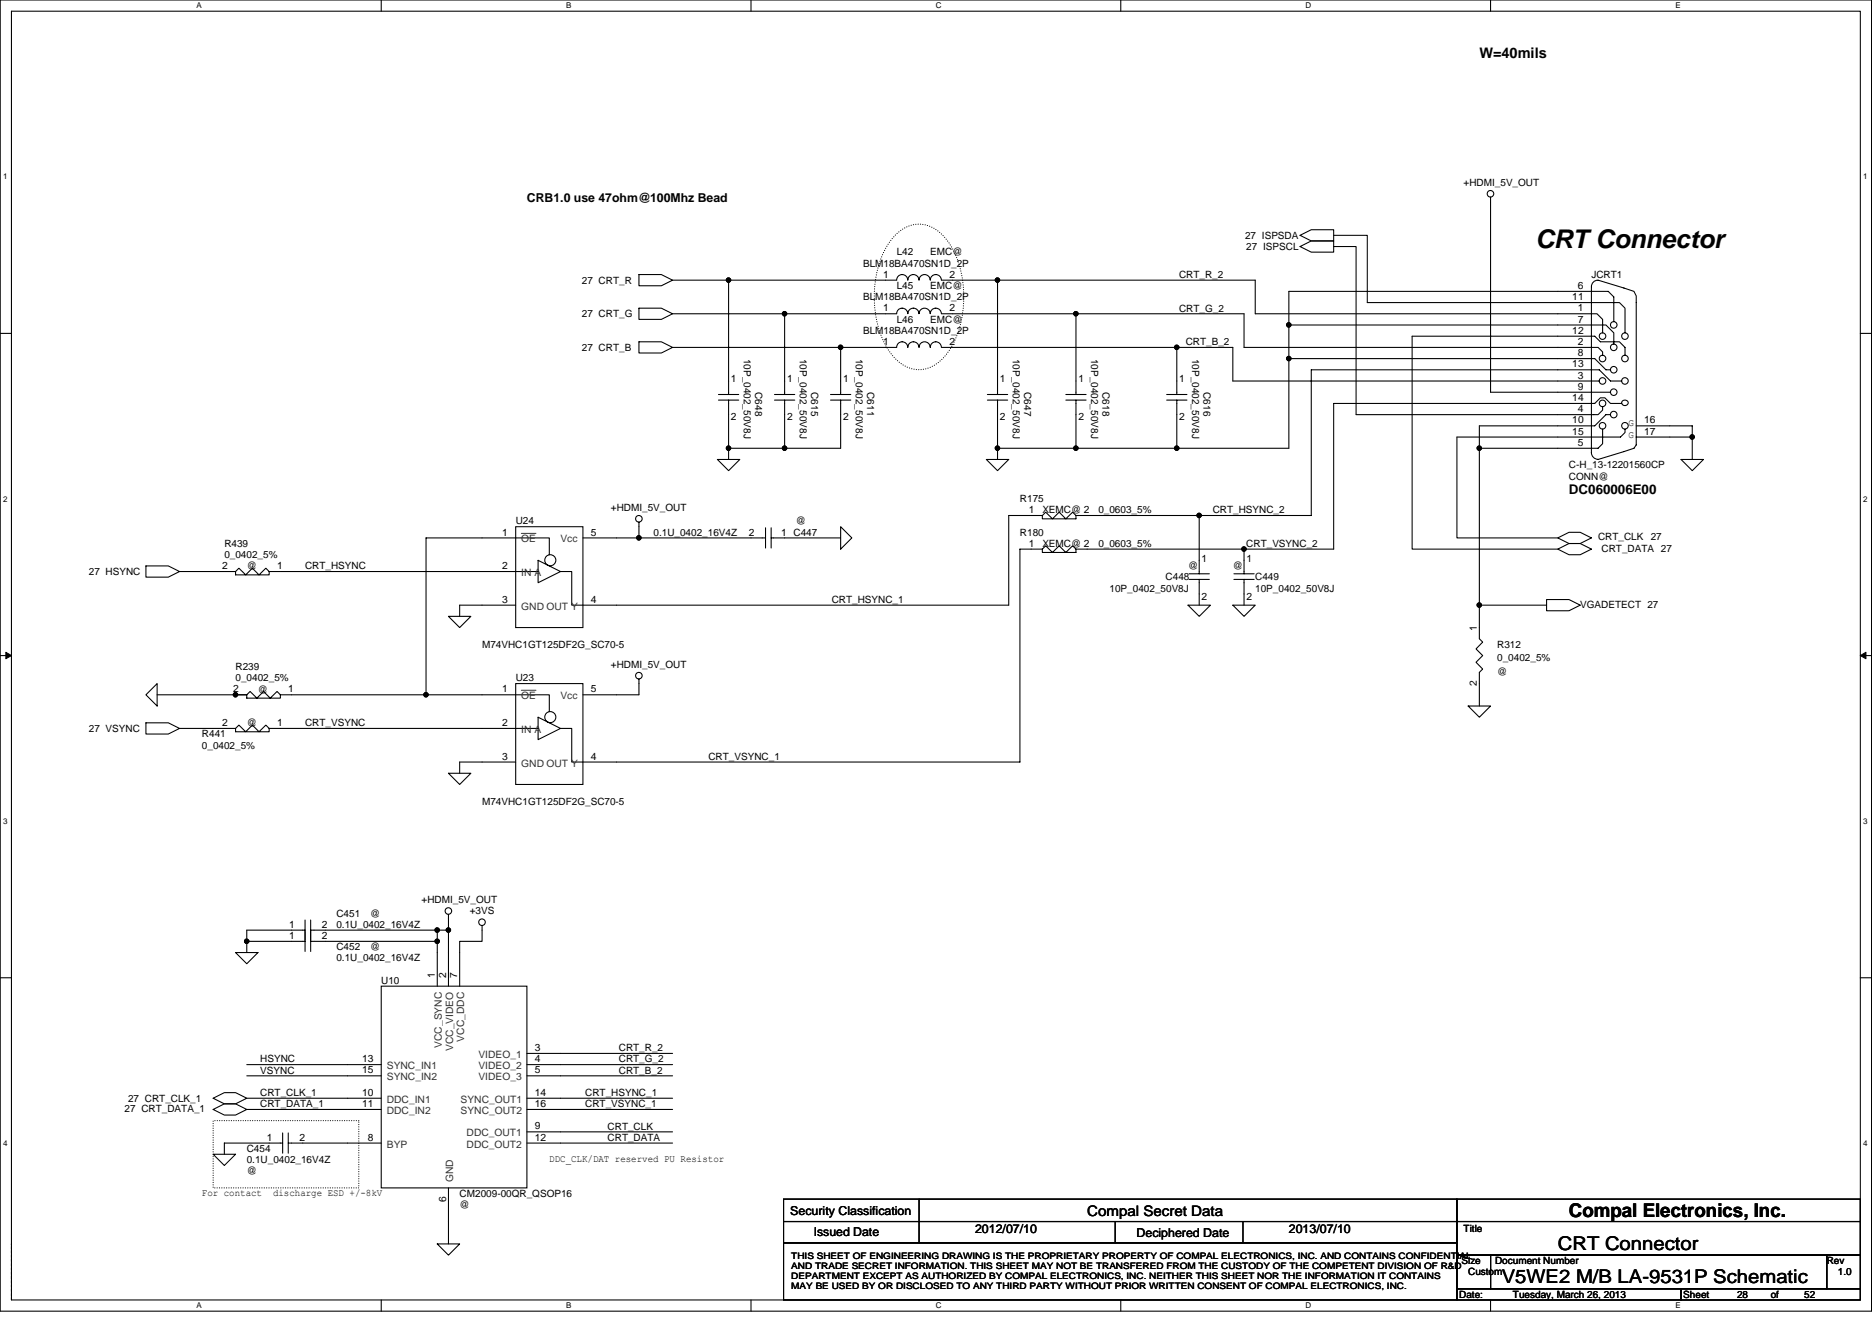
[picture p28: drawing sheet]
<svg xmlns="http://www.w3.org/2000/svg" width="297mm" height="210mm" viewBox="0 0 297 210" stroke-linecap="round" stroke-linejoin="round" font-family="sans-serif">
<defs><g id="words">
<text font-size="4.1" x="243.6" y="39.3">CRT Connector</text>
<g font-size="3">
<text x="249" y="193">Compal Electronics, Inc.</text>
<text x="238.3" y="203.6">V5WE2 M/B LA-9531P Schematic</text>
<text x="247.2" y="198.3">CRT Connector</text>
</g>
<g font-size="2.3">
<text x="234.7" y="9.2">W=40mils</text>
<text x="172.5" y="192.8">Compal Secret Data</text>
</g>
<text font-size="2.1" x="249" y="78.4">DC060006E00</text>
<g font-size="1.9">
<text x="83.6" y="32">CRB1.0 use 47ohm@100Mhz Bead</text>
<text x="125.4" y="192.7">Security Classification</text>
<text x="129.1" y="196.1">Issued Date</text>
<text x="154.7" y="195.6">2012/07/10</text>
<text x="180.3" y="196.3">Deciphered Date</text>
<text x="204.5" y="195.6">2013/07/10</text>
</g>
<g font-size="1.6">
<text x="232.2" y="29.5">+HDMI_5V_OUT</text>
<text x="142.3" y="40.5">L42</text>
<text x="147.6" y="40.5">EMC@</text>
<text x="197.6" y="37.9">27 ISPSDA</text>
<text x="197.8" y="39.6">27 ISPSCL</text>
<text x="92.3" y="45">27 CRT_R</text>
<text x="136.9" y="47.6">BLM18BA470SN1D_2P</text>
<text x="136.9" y="42.3">BLM18BA470SN1D_2P</text>
<text x="140.1" y="44.1">1</text>
<text x="142.3" y="45.9">L45</text>
<text x="147.6" y="45.9">EMC@</text>
<text x="150.6" y="44.1">2</text>
<text x="187.1" y="44.1">CRT_R_2</text>
<text x="249.5" y="47.6">11</text>
<text x="250.4" y="45.8">6</text>
<text x="252.5" y="44.1">JCRT1</text>
<text x="92.3" y="50.3">27 CRT_G</text>
<text x="136.9" y="53">BLM18BA470SN1D_2P</text>
<text x="140.1" y="49.4">1</text>
<text x="142.3" y="51.2">L46</text>
<text x="147.6" y="51.2">EMC@</text>
<text x="150.6" y="49.4">2</text>
<text x="187.1" y="49.4">CRT_G_2</text>
<text x="249.5" y="53">12</text>
<text x="250.4" y="49.4">1</text>
<text x="250.4" y="51.2">7</text>
<text x="92.3" y="55.6">27 CRT_B</text>
<text x="118" y="56.9" transform="rotate(90 118 56.9)">10P_0402_50V8J</text>
<text x="126.9" y="56.9" transform="rotate(90 126.9 56.9)">10P_0402_50V8J</text>
<text x="135.8" y="56.9" transform="rotate(90 135.8 56.9)">10P_0402_50V8J</text>
<text x="140.1" y="54.7">1</text>
<text x="150.6" y="54.7">2</text>
<text x="160.7" y="56.9" transform="rotate(90 160.7 56.9)">10P_0402_50V8J</text>
<text x="173.2" y="56.9" transform="rotate(90 173.2 56.9)">10P_0402_50V8J</text>
<text x="188.1" y="54.8">CRT_B_2</text>
<text x="189.2" y="56.9" transform="rotate(90 189.2 56.9)">10P_0402_50V8J</text>
<text x="249.5" y="58.3">13</text>
<text x="250.4" y="54.7">2</text>
<text x="250.4" y="56.5">8</text>
<text x="116" y="60.6">1</text>
<text x="119.8" y="62.2" transform="rotate(90 119.8 62.2)">C648</text>
<text x="124.9" y="60.6">1</text>
<text x="128.7" y="62.2" transform="rotate(90 128.7 62.2)">C615</text>
<text x="133.8" y="60.6">1</text>
<text x="137.6" y="62.2" transform="rotate(90 137.6 62.2)">C611</text>
<text x="158.7" y="60.6">1</text>
<text x="162.5" y="62.2" transform="rotate(90 162.5 62.2)">C647</text>
<text x="171.1" y="60.6">1</text>
<text x="174.9" y="62.2" transform="rotate(90 174.9 62.2)">C618</text>
<text x="187.1" y="60.6">1</text>
<text x="190.9" y="62.2" transform="rotate(90 190.9 62.2)">C616</text>
<text x="249.5" y="63.6">14</text>
<text x="250.4" y="60.1">3</text>
<text x="250.4" y="61.8">9</text>
<text x="250.4" y="65.4">4</text>
<text x="116" y="66.7">2</text>
<text x="124.9" y="66.7">2</text>
<text x="133.8" y="66.7">2</text>
<text x="158.7" y="66.7">2</text>
<text x="171.1" y="66.7">2</text>
<text x="187.1" y="66.7">2</text>
<text x="249.5" y="67.2">10</text>
<text x="249.5" y="69">15</text>
<text x="250.4" y="70.7">5</text>
<text x="258.4" y="67.6">G</text>
<text x="258.4" y="69.5">G</text>
<text x="260.9" y="67.2">16</text>
<text x="260.9" y="69">17</text>
<text x="249" y="74.3">C-H_13-12201560CP</text>
<text x="249" y="76.1">CONN@</text>
<text x="81.8" y="83.2">U24</text>
<text x="96.9" y="81.1">+HDMI_5V_OUT</text>
<text x="126.3" y="83.2">@</text>
<text x="161.8" y="79.7">R175</text>
<text x="163.3" y="81.4">1</text>
<text x="165.4" y="81.4">XEMC@ 2</text>
<text x="174.3" y="81.4">0_0603_5%</text>
<text x="192.4" y="81.4">CRT_HSYNC_2</text>
<text x="35.6" y="86.8">R439</text>
<text x="35.6" y="88.5">0_0402_5%</text>
<text x="79.7" y="85">1</text>
<text x="93.7" y="85">5</text>
<text x="103.7" y="85">0.1U_0402_16V4Z</text>
<text x="118.8" y="85">2</text>
<text x="124" y="85">1 C447</text>
<text x="161.8" y="85">R180</text>
<text x="163.3" y="86.7">1</text>
<text x="165.4" y="86.8">XEMC@ 2</text>
<text x="174.3" y="86.8">0_0603_5%</text>
<text x="190.7" y="89.1">1</text>
<text x="197.8" y="86.8">CRT_VSYNC_2</text>
<text x="197.8" y="89.1">1</text>
<text x="253.6" y="85.7">CRT_CLK</text>
<text x="254.1" y="87.7">CRT_DATA 27</text>
<text x="261.9" y="85.7">27</text>
<text x="14.1" y="91.2">27 HSYNC</text>
<text x="35.2" y="90.3">2</text>
<text x="39.2" y="90.3">@</text>
<text x="44" y="90.3">1</text>
<text x="48.4" y="90.3">CRT_HSYNC</text>
<text x="79.7" y="90.3">2</text>
<text x="79.7" y="95.6">3</text>
<text x="93.7" y="95.6">4</text>
<text x="132" y="95.7">CRT_HSYNC_1</text>
<text x="176.1" y="93.9">10P_0402_50V8J</text>
<text x="185" y="92.1">C448</text>
<text x="188.5" y="90.3">@</text>
<text x="190.7" y="95.1">2</text>
<text x="195.6" y="90.3">@</text>
<text x="197.8" y="95.1">2</text>
<text x="199.2" y="92.1">C449</text>
<text x="199.2" y="93.9">10P_0402_50V8J</text>
<text x="234.4" y="100.1" transform="rotate(-90 234.4 100.1)">1</text>
<text x="250.7" y="96.5">VGADETECT 27</text>
<text x="37.4" y="106.3">R239</text>
<text x="76.5" y="102.8">M74VHC1GT125DF2G_SC70-5</text>
<text x="96.9" y="106">+HDMI_5V_OUT</text>
<text x="237.6" y="102.8">R312</text>
<text x="237.6" y="104.9">0_0402_5%</text>
<text x="237.6" y="107">@</text>
<text x="37" y="109.9">2</text>
<text x="37.4" y="108.1">0_0402_5%</text>
<text x="40.9" y="109.9">@</text>
<text x="45.7" y="109.9">1</text>
<text x="79.7" y="109.9">1</text>
<text x="81.8" y="108.1">U23</text>
<text x="93.7" y="109.9">5</text>
<text x="234.4" y="108.8" transform="rotate(-90 234.4 108.8)">2</text>
<text x="14.1" y="116.1">27 VSYNC</text>
<text x="32" y="117">R441</text>
<text x="32" y="118.8">0_0402_5%</text>
<text x="35.2" y="115.2">2</text>
<text x="39.2" y="115.2">@</text>
<text x="44" y="115.2">1</text>
<text x="48.4" y="115.2">CRT_VSYNC</text>
<text x="79.7" y="115.2">2</text>
<text x="79.7" y="120.5">3</text>
<text x="93.7" y="120.5">4</text>
<text x="112.4" y="120.5">CRT_VSYNC_1</text>
<text x="76.5" y="127.7">M74VHC1GT125DF2G_SC70-5</text>
<text x="66.9" y="143.3">+HDMI_5V_OUT</text>
<text x="45.9" y="147.2">1</text>
<text x="45.9" y="149">1</text>
<text x="51.1" y="147.2">2</text>
<text x="51.1" y="149">2</text>
<text x="53.4" y="145.4">C451</text>
<text x="53.4" y="147.2">0.1U_0402_16V4Z</text>
<text x="58.7" y="145.4">@</text>
<text x="74.5" y="145.1">+3VS</text>
<text x="53.4" y="150.8">C452</text>
<text x="53.4" y="152.5">0.1U_0402_16V4Z</text>
<text x="58.7" y="150.8">@</text>
<text x="69" y="155.2" transform="rotate(-90 69 155.2)">1</text>
<text x="70.8" y="155.2" transform="rotate(-90 70.8 155.2)">2</text>
<text x="72.6" y="155.2" transform="rotate(-90 72.6 155.2)">7</text>
<text x="60.5" y="156.1">U10</text>
<text x="84.9" y="166.8">3</text>
<text x="98.2" y="166.8">CRT_R_2</text>
<text x="41.3" y="170.3">VSYNC</text>
<text x="41.3" y="168.6">HSYNC</text>
<text x="41.3" y="173.9">CRT_CLK_1</text>
<text x="57.5" y="168.5">13</text>
<text x="57.5" y="170.3">15</text>
<text x="57.5" y="173.9">10</text>
<text x="84.9" y="168.5">4</text>
<text x="84.9" y="170.3">5</text>
<text x="84.9" y="173.9">14</text>
<text x="92.9" y="173.9">CRT_HSYNC_1</text>
<text x="98.2" y="168.6">CRT_G_2</text>
<text x="98.2" y="170.3">CRT_B_2</text>
<text x="19.8" y="176.4">27 CRT_DATA_1</text>
<text x="20.3" y="174.8">27 CRT_CLK_1</text>
<text x="41.3" y="175.7">CRT_DATA_1</text>
<text x="57.5" y="175.6">11</text>
<text x="84.9" y="179.2">9</text>
<text x="84.9" y="175.6">16</text>
<text x="92.9" y="175.7">CRT_VSYNC_1</text>
<text x="96.4" y="179.2">CRT_CLK</text>
<text x="39.2" y="182.8">C454</text>
<text x="39.2" y="184.6">0.1U_0402_16V4Z</text>
<text x="42.4" y="181">1</text>
<text x="47.5" y="181">2</text>
<text x="58.4" y="181">8</text>
<text x="84.9" y="181">12</text>
<text x="87.2" y="184.4">DDC_CLK/DAT reserved PU Resistor</text>
<text x="96.4" y="181">CRT_DATA</text>
<text x="32" y="189.7">For contact</text>
<text x="39.2" y="186.3">@</text>
<text x="43.3" y="189.7">discharge ESD +/-8kV</text>
<text x="70.8" y="190.6" transform="rotate(-90 70.8 190.6)">6</text>
<text x="72.9" y="191.7">@</text>
<text x="72.9" y="189.9">CM2009-00QR_QSOP16</text>
<text x="232.2" y="195.4">Title</text>
<text x="231.9" y="200.6">Size</text>
<text x="233" y="202.3">Custom</text>
<text x="237.2" y="200.6">Document Number</text>
<text x="289.9" y="200.6">Rev</text>
<text x="291.6" y="202.3">1.0</text>
<text x="231.5" y="205.9">Date:</text>
<text x="240.1" y="205.9">Tuesday, March 26, 2013</text>
<text x="267.1" y="205.9">Sheet</text>
<text x="275.6" y="205.9">28</text>
<text x="281" y="205.9">of</text>
<text x="286.3" y="205.9">52</text>
</g>
<g font-size="1.6" fill="#333">
<text x="82.7" y="86.1">OE</text>
<text x="88.9" y="86.1">Vcc</text>
<text x="82.7" y="91.4">IN A</text>
<text x="82.7" y="96.7">GND OUT Y</text>
<text x="82.7" y="111">OE</text>
<text x="88.9" y="111">Vcc</text>
<text x="82.7" y="116.3">IN A</text>
<text x="82.7" y="121.6">GND OUT Y</text>
<text x="70.1" y="166.2" transform="rotate(-90 70.1 166.2)">VCC_SYNC</text>
<text x="71.9" y="166.8" transform="rotate(-90 71.9 166.8)">VCC_VIDEO</text>
<text x="73.7" y="165.3" transform="rotate(-90 73.7 165.3)">VCC_DDC</text>
<text x="75.9" y="167.9">VIDEO_1</text>
<text x="61.4" y="169.6">SYNC_IN1</text>
<text x="61.4" y="171.4">SYNC_IN2</text>
<text x="75.9" y="169.6">VIDEO_2</text>
<text x="75.9" y="171.4">VIDEO_3</text>
<text x="61.4" y="175">DDC_IN1</text>
<text x="61.4" y="176.7">DDC_IN2</text>
<text x="73.1" y="175">SYNC_OUT1</text>
<text x="73.1" y="176.7">SYNC_OUT2</text>
<text x="61.4" y="182.1">BYP</text>
<text x="74" y="180.3">DDC_OUT1</text>
<text x="74" y="182.1">DDC_OUT2</text>
<text x="71.9" y="187.6" transform="rotate(-90 71.9 187.6)">GND</text>
</g>
<g font-size="1.4">
<text x="125.6" y="199.7">THIS SHEET OF ENGINEERING DRAWING IS THE PROPRIETARY PROPERTY OF COMPAL ELECTRONICS, INC. AND CONTAINS CONFIDENTIAL</text>
<text x="125.6" y="201.3">AND TRADE SECRET INFORMATION. THIS SHEET MAY NOT BE TRANSFERED FROM THE CUSTODY OF THE COMPETENT DIVISION OF R&amp;D</text>
<text x="125.6" y="202.9">DEPARTMENT EXCEPT AS AUTHORIZED BY COMPAL ELECTRONICS, INC. NEITHER THIS SHEET NOR THE INFORMATION IT CONTAINS</text>
<text x="125.6" y="204.6">MAY BE USED BY OR DISCLOSED TO ANY THIRD PARTY WITHOUT PRIOR WRITTEN CONSENT OF COMPAL ELECTRONICS, INC.</text>
</g>
<g font-size="1.3">
<text x="31.2" y="1.3">A</text>
<text x="89.8" y="1.3">B</text>
<text x="148.5" y="1.3">C</text>
<text x="207.2" y="1.3">D</text>
<text x="265.8" y="1.3">E</text>
<text x=".5" y="28.5">1</text>
<text x="295.6" y="28.5">1</text>
<text x=".5" y="79.6">2</text>
<text x="295.6" y="79.6">2</text>
<text x=".5" y="130.7">3</text>
<text x="295.6" y="130.7">3</text>
<text x=".5" y="181.8">4</text>
<text x="295.6" y="181.8">4</text>
<text x="31.2" y="207.6">A</text>
<text x="89.8" y="207.6">B</text>
<text x="148.5" y="207.6">C</text>
<text x="207.2" y="207.6">D</text>
<text x="265.8" y="207.6">E</text>
</g>
</g></defs>
<path d="M0 0h297v208h-297zM1.8 1.8h293.4v204.4h-293.4z" fill="none" stroke="#000" stroke-width=".17"/>
<g fill="#fff">
<path d="M31.1 .2h.9v1.4h-.9z"/>
<path d="M31.1 206.4h.9v1.5h-.9z"/>
</g>
<path d="M60.5 0v1.8M60.5 206.2v1.8" fill="none" stroke="#000" stroke-width=".17"/>
<g fill="#fff">
<path d="M89.8 .2h.9v1.4h-.9z"/>
<path d="M89.8 206.4h.9v1.5h-.9z"/>
</g>
<path d="M119.2 0v1.8M119.2 206.2v1.8" fill="none" stroke="#000" stroke-width=".17"/>
<g fill="#fff">
<path d="M148.5 .2h.9v1.4h-.9z"/>
<path d="M148.5 206.4h.9v1.5h-.9z"/>
</g>
<path d="M177.8 0v1.8M177.8 206.2v1.8" fill="none" stroke="#000" stroke-width=".17"/>
<g fill="#fff">
<path d="M207.2 .2h.9v1.4h-.9z"/>
<path d="M207.2 206.4h.9v1.5h-.9z"/>
</g>
<path d="M236.5 0v1.8M236.5 206.2v1.8" fill="none" stroke="#000" stroke-width=".17"/>
<g fill="#fff">
<path d="M265.9 .2h.8v1.4h-.8z"/>
<path d="M265.9 206.4h.8v1.5h-.8z"/>
<path d="M.5 27.3h.7v1.4h-.7z"/>
<path d="M295.6 27.3h.7v1.4h-.7z"/>
<path d="M.5 78.4h.7v1.5h-.7z"/>
<path d="M295.6 78.4h.7v1.5h-.7z"/>
</g>
<path d="M0 52.9h1.8M295.2 52.9h1.8" fill="none" stroke="#000" stroke-width=".17"/>
<g fill="#fff">
<path d="M.5 129.6h.7v1.4h-.7z"/>
<path d="M295.6 129.6h.7v1.4h-.7z"/>
</g>
<path d="M0 104h1.8M295.2 104h1.8" fill="none" stroke="#000" stroke-width=".17"/>
<path d="M.9 103.5l.9 .5-.9 .5zM295.2 104l.9-.5v1z" fill="#000" stroke="#000" stroke-width=".16"/>
<g fill="#fff">
<path d="M.5 180.7h.7v1.4h-.7z"/>
<path d="M295.6 180.7h.7v1.4h-.7z"/>
</g>
<g fill="none" stroke="#000" stroke-width=".17">
<path d="M206.3 39.1l1.8-.9h3.5v1.8h-3.5zM206.3 37.3l1.8-.9h3.5v1.8h-3.5zM211.6 39.1h3.6v26.7h38.4l.7-.7v-.6M211.6 37.3h5.4v10.7h40l.8 .9v3.9M236.5 31.3v30.9h19M101.4 43.6h3.5l1.8 .9-1.8 .8h-3.5zM101.4 48.9h3.5l1.8 .9-1.8 .9h-3.5zM101.4 54.2h3.5l1.8 .9-1.8 .9h-3.5zM106.7 49.8h17.8v12.8M115.6 44.4v18.2M124.5 49.8h17.8M133.4 55.1v7.5"/>
<path d="M142.3 49.8a.88 .88 0 0 1 .9-.9 .88 .88 0 0 1 .8 .9M142.3 44.4a.88 .88 0 0 1 .9-.8 .88 .88 0 0 1 .8 .8M142.3 44.4l-35.6 .1M144 55.1a.88 .88 0 0 0-.8-.9 .88 .88 0 0 0-.9 .9h-35.6M144.1 49.8a.88 .88 0 0 1 .8-.9 .88 .88 0 0 1 .9 .9 .89 .89 0 0 1 .9-.9 .89 .89 0 0 1 .9 .9 .89 .89 0 0 1 .9-.9 .89 .89 0 0 1 .9 .9M144.1 55.1a.88 .88 0 0 1 .8-.9 .88 .88 0 0 1 .9 .9 .89 .89 0 0 1 .9-.9 .89 .89 0 0 1 .9 .9 .89 .89 0 0 1 .9-.9 .89 .89 0 0 1 .9 .9M144.1 44.4a.88 .88 0 0 1 .8-.8 .88 .88 0 0 1 .9 .8 .89 .89 0 0 1 .9-.8 .89 .89 0 0 1 .9 .8 .89 .89 0 0 1 .9-.8 .89 .89 0 0 1 .9 .8M149.4 55.1h37.3v7.5M149.4 44.4h49.8v5.4h54.2l.9 .9v2.1M149.4 49.8h48v5.3h56.2l.7 .7v.6M158.3 44.5v18.1M170.7 49.8v12.8"/>
<path d="M186.7 55.1h8.9v5.4h58.2M204.5 51.6h50.3l1.3 1.2v1.8M204.5 56.9h48.5l1.8 1.8h.7M256.1 51v-3.9l-.9-.9h-50.7v24.9h-46.2M257.8 56.4v-1.3l-.8-.9h-3.1l-.9-.9h-28.9v33.8h23.1M113.8 72.9h3.6l-1.8 1.8zM114 63.5h3.2M114 62.6h3.2M115.6 63.5v9.4M122.9 63.5h3.2M122.9 62.6h3.2M124.5 63.5v7.6"/>
<path d="M131.8 63.5h3.2M131.8 62.6h3.2M133.4 63.5v7.6h-17.8M156.5 72.9h3.6l-1.8 1.8zM156.7 63.5h3.2M156.7 62.6h3.2M158.3 63.5v9.4M169.1 63.5h3.2M169.1 62.6h3.2M170.7 63.5v7.6M185.1 63.5h3.2M185.1 62.6h3.2"/>
<path d="M186.7 63.5v7.6M252.5 71.8v-26.3a1.04 1.04 0 0 1 1.1-1.1l5.7 1.8 .3 .7v23.7l-.3 .5-5.7 1.8M252.5 71.8a1.07 1.07 0 0 0 1.1 1.1M254.3 68.1v2.3l-.7 .7h-18.9M255.5 65.8h-.7l-1.8 1.8h-18.3v33.7l.6 .6-1.1 1.1 1.1 1-1.1 1.1 1.1 1.1-.6 .5v5.3M257.3 64h-1.8l-.8-.9h-.8l-.9 .9h-41.4v23.1h-40.9M257.3 60.5h-1.8l-1.7-1.8h-45.7v23.1h-37.4M257.8 68.1v.5l-.7 .7h-25.9v16h16M259.6 69.3h8.9M259.6 67.6h8.9v5.3M266.7 72.9h3.6l-1.8 1.8zM23.2 89.8h3.5l1.8 .9-1.8 .9h-3.5z"/>
<path d="M28.5 90.7h8.9M37.4 90.7l.5-.6 1.1 1.1 1-1.1 1.1 1.1 1.1-1.1 .5 .6M37.4 90.7v.5h5.3v-.5M42.7 90.7h42.7M71.2 97.8h3.5l-1.8 1.8zM81.8 83.6h10.7v16h-10.7zM81.8 96h-8.9v1.8M87.2 88v-2.7h-19.6v24.9M92.5 85.3h29M101.4 82.8v2.5M121.5 83.7v3.3M122.4 85.3h11"/>
<path d="M122.4 83.7v3.3M133.4 83.6l1.8 1.7-1.8 1.8zM165.4 87.1h-3.6v33.8h-71.1v-5.3h-1.8l-3.5-1.8v3.5l3.5-1.7M165.4 81.8l.5-.5 1.1 1 1.1-1 1 1 1.1-1 .5 .5M165.4 81.8v.5h5.3v-.5M165.4 87.1l.5-.5 1.1 1.1 1.1-1.1 1 1.1 1.1-1.1 .5 .5M165.4 87.1v.6h5.3v-.6M165.4 81.8h-5.3v14.2h-69.4v-5.3h-1.8l-3.5-1.8v3.6l3.5-1.8M188.5 96h3.6l-1.8 1.8zM188.7 91.9h3.2M188.7 91h3.2M190.3 81.8v9.2"/>
<path d="M190.3 91.9v4.1M195.6 96h3.6l-1.8 1.8zM195.8 91.9h3.2M195.8 91h3.2M197.4 87.1v3.9M197.4 91.9v4.1M234.7 96h10.7M245.4 95.1h3.6l1.7 .9-1.7 .9h-3.6zM247.2 85.3l1.8-.8h1.7l1.8 .8-1.8 .9h-1.7zM247.2 87.1l1.8-.9h1.7l1.8 .9-1.8 .9h-1.7zM23.2 114.7h3.5l1.8 .9-1.8 .9h-3.5zM23.2 110.2l1.7-1.7v3.5z"/>
<path d="M24.9 110.2h14.3M28.5 115.6h8.9M37.4 115.6l.5-.6 1.1 1.1 1-1.1 1.1 1.1 1.1-1.1 .5 .6M37.4 115.6v.5h5.3v-.5M39.2 110.2l.5-.5 1.1 1.1 1-1.1 1.1 1.1 1.1-1.1 .5 .5M39.2 110.2v.6h5.3v-.6M42.7 115.6h42.7M44.5 110.2h42.7v2.7M81.8 108.5h10.7v16h-10.7zM101.4 107.7v2.5h-8.9M233 112h3.5l-1.8 1.8zM71.2 122.7h3.5l-1.8 1.8z"/>
<path d="M81.8 120.9h-8.9v1.8M0 155.1h1.8M37.4 151.1h3.5l-1.7 1.8zM48.4 147.6h-9.2v3.5M48.4 149.4h-9.2M48.4 146v5M49.3 149.4h20.1M49.3 146v5M60.5 156.5h23.1v32h-23.1zM69.4 149.4v7.1M69.4 147.6h-20.1M71.2 145.1v11.4"/>
<path d="M71.2 147.6h-1.8v1.8M76.5 146.9v2.5h-3.6v7.1M295.2 155.1h1.8M33.8 176l1.8-.9h1.8l1.8 .9-1.8 .9h-1.8zM33.8 174.2l1.8-.8h1.8l1.8 .8-1.8 .9h-1.8zM39.2 168.9h21.3M39.2 170.7h21.3M39.2 176h21.3M39.2 174.2h21.3M44.8 179.7v3.3M45.7 179.7v3.3M83.6 168.9h23.1"/>
<path d="M83.6 170.7h23.1M83.6 176h23.1M83.6 174.2h23.1M83.6 179.6h23.1M106.7 167.1h-23.1M33.8 183.1h3.6l-1.8 1.8zM44.8 181.4h-9.2v1.7M45.7 181.4h14.8M69.4 197.4h3.5l-1.7 1.7zM71.2 188.5v8.9M83.6 181.4h23.1M124.3 190.2h106.9v3.6h-106.9z"/>
<path d="M124.3 193.8h106.9v3.4h-106.9zM124.3 197.2h106.9v9h-106.9zM145.8 190.2v7M177 193.8v3.4M197.2 193.8v3.4M231.2 190.2h64v3.6h-64zM231.2 193.8h64v5.3h-64zM231.2 199.1h5.3v5.4h-5.3zM236.5 199.1h53.4v5.4h-53.4zM289.9 199.1h5.3v5.4h-5.3zM231.2 204.5h35.5v1.7h-35.5zM266.7 204.5h28.5v1.7h-28.5z"/>
<circle cx="236.5" cy="30.7" r=".52"/>
<circle cx="254.3" cy="53.3" r=".52"/>
<circle cx="254.3" cy="56.9" r=".52"/>
<circle cx="256.1" cy="51.6" r=".52"/>
<circle cx="256.1" cy="55.1" r=".52"/>
<circle cx="256.1" cy="58.7" r=".52"/>
<circle cx="257.8" cy="53.3" r=".52"/>
<circle cx="257.8" cy="56.9" r=".52"/>
<circle cx="254.3" cy="67.6" r=".52"/>
<circle cx="254.3" cy="64" r=".52"/>
<circle cx="254.3" cy="60.4" r=".52"/>
<circle cx="256.1" cy="62.2" r=".52"/>
<circle cx="256.1" cy="65.8" r=".52"/>
<circle cx="257.8" cy="67.6" r=".52"/>
<circle cx="257.8" cy="60.4" r=".52"/>
<circle cx="257.9" cy="63.9" r=".48"/>
<circle cx="87.3" cy="88.9" r=".88"/>
<circle cx="101.4" cy="82.3" r=".52"/>
<circle cx="87.3" cy="113.8" r=".88"/>
<circle cx="101.4" cy="107.2" r=".52"/>
<circle cx="71.1" cy="144.5" r=".52"/>
<circle cx="76.5" cy="146.3" r=".52"/>
</g>
<path d="M1.8 197.4h.1M1.8 206.2v-8.8" fill="none" stroke="#000" stroke-width=".17" stroke-dasharray=".3 .3"/>
<path d="M141.8 37.6a5 5 0 0 1 8.1 0 15.7 15.7 0 0 1 2.8 12.3 11.4 11.4 0 0 1-4.3 8 4.9 4.9 0 0 1-6.6-1.3 15.8 15.8 0 0 1-2.9-12.3 13.2 13.2 0 0 1 2.9-6.7zM33.8 177.8h23.1v10.7h-23.1z" fill="none" stroke="#000" stroke-width=".17" stroke-dasharray="0 .3"/>
<g fill="#000" stroke="#000" stroke-width=".17">
<circle cx="115.6" cy="44.4" r=".35"/>
<circle cx="124.5" cy="49.8" r=".35"/>
<circle cx="133.4" cy="55.1" r=".35"/>
<circle cx="158.3" cy="44.4" r=".35"/>
<circle cx="170.7" cy="49.8" r=".35"/>
<circle cx="186.7" cy="55.1" r=".35"/>
<circle cx="204.5" cy="56.9" r=".35"/>
<circle cx="204.5" cy="51.5" r=".35"/>
<circle cx="115.6" cy="71.1" r=".35"/>
<circle cx="124.5" cy="71.1" r=".35"/>
<circle cx="158.3" cy="71.1" r=".35"/>
<circle cx="170.7" cy="71.1" r=".35"/>
<circle cx="186.7" cy="71.1" r=".35"/>
<circle cx="234.7" cy="71.1" r=".35"/>
<circle cx="268.5" cy="69.3" r=".35"/>
<circle cx="101.4" cy="85.3" r=".35"/>
<circle cx="190.3" cy="81.8" r=".35"/>
<circle cx="197.4" cy="87.1" r=".35"/>
<circle cx="234.7" cy="96" r=".35"/>
<circle cx="37.4" cy="110.2" r=".35"/>
<circle cx="67.6" cy="110.2" r=".35"/>
<circle cx="39.1" cy="149.3" r=".35"/>
<circle cx="69.4" cy="149.3" r=".35"/>
<circle cx="69.4" cy="147.6" r=".35"/>
<circle cx="71.1" cy="147.6" r=".35"/>
</g>
<path d="M82.7 84.6h2.3M82.7 109.5h2.3" fill="none" stroke="#333" stroke-width=".16"/>
<use href="#words"/>
</svg>
